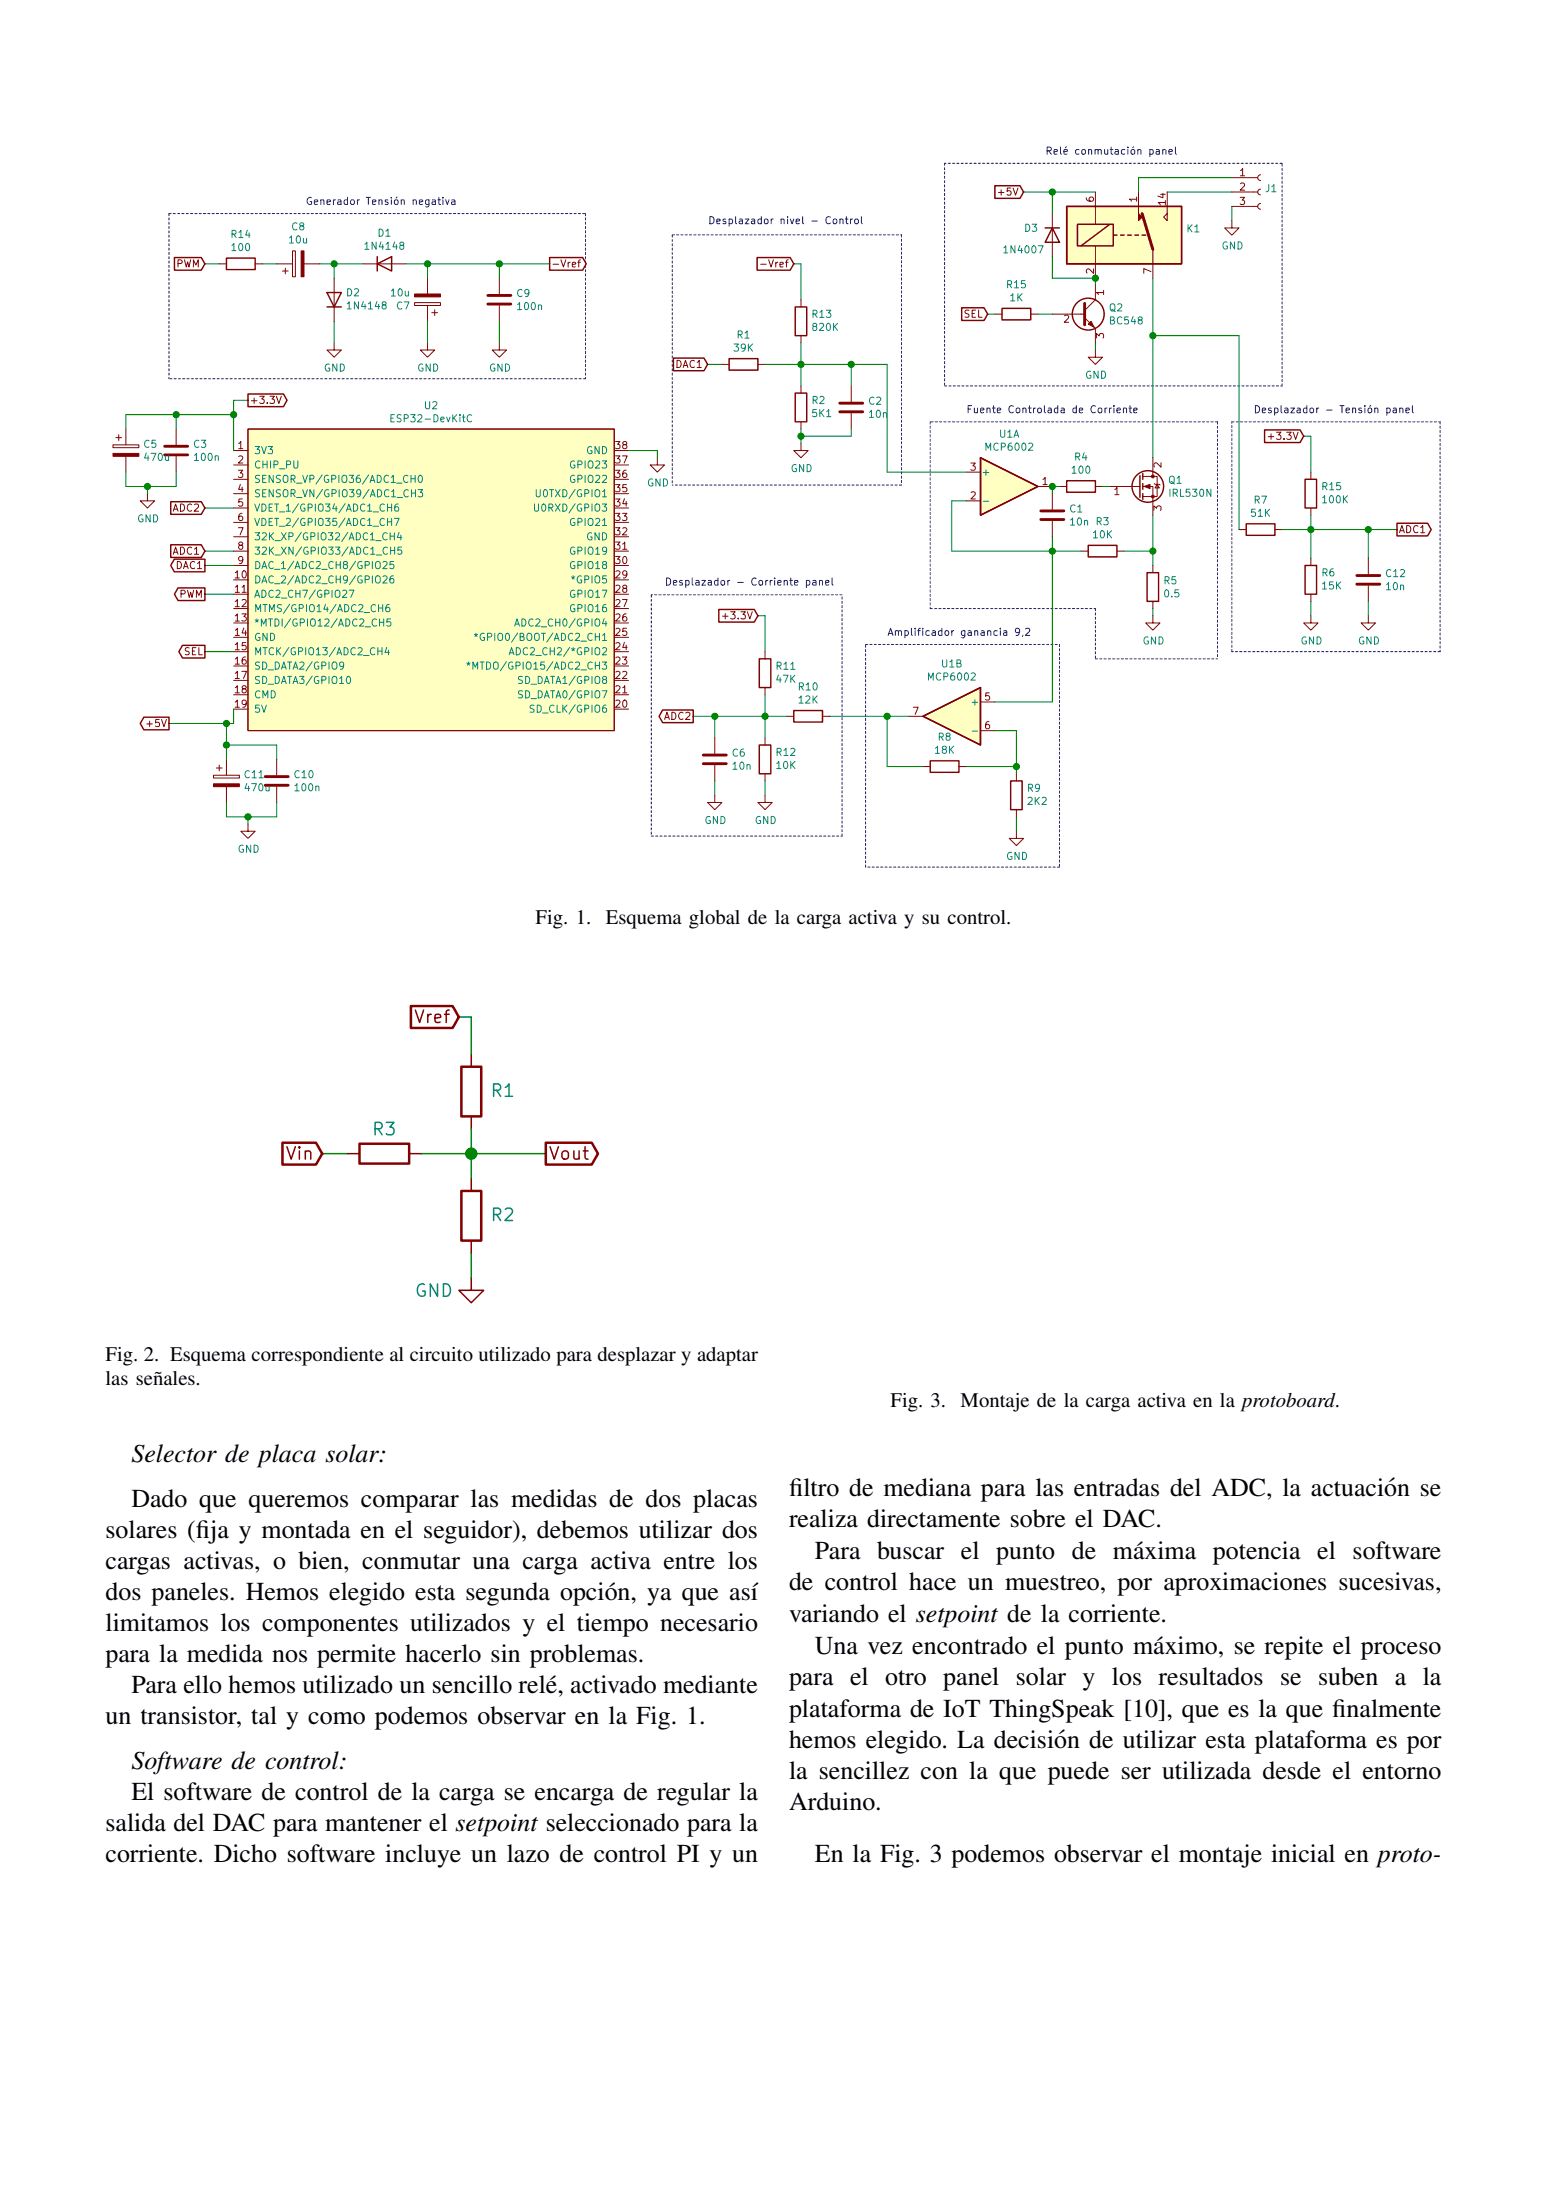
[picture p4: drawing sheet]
<svg xmlns="http://www.w3.org/2000/svg" width="210mm" height="297mm" viewBox="0 0 210 297" stroke-linecap="round" stroke-linejoin="round" font-family="sans-serif">
<defs><g id="words">
<g font-size="3.5">
<text x="17.8" y="198.4">Selector de placa solar:</text>
<text x="107.1" y="203">f</text>
<text x="107.1" y="203">iltro de mediana para las entradas del ADC, la actuacion se</text>
<text x="188.2" y="203">´</text>
<text x="14.3" y="208.8">solares (f</text>
<text x="17.8" y="204.5">Dado que queremos comparar las medidas de dos placas</text>
<text x="26.6" y="208.8">ija y montada en el seguidor), debemos utilizar dos</text>
<text x="107.1" y="207.2">realiza directamente sobre el DAC.</text>
<text x="14.3" y="213">cargas activas, o bien, conmutar una carga activa entre los</text>
<text x="107.1" y="215.9">de control hace un muestreo, por aproximaciones sucesivas,</text>
<text x="110.6" y="211.7">Para buscar el punto de maxima potencia el software</text>
<text x="154" y="211.7">´</text>
<text x="14.3" y="221.4">limitamos los componentes utilizados y el tiempo necesario</text>
<text x="14.3" y="217.2">dos paneles. Hemos elegido esta segunda opcion, ya que as´ı</text>
<text x="82.4" y="217.2">´</text>
<text x="107.1" y="220.1">variando el setpoint de la corriente.</text>
<text x="14.3" y="225.6">para la medida nos permite hacerlo sin problemas.</text>
<text x="110.6" y="224.6">Una vez encontrado el punto maximo, se repite el proceso</text>
<text x="156.7" y="224.5">´</text>
<text x="17.8" y="229.8">Para ello hemos utilizado un sencillo rele, activado mediante</text>
<text x="74.3" y="229.8">´</text>
<text x="107.1" y="228.8">para el otro panel solar y los resultados se suben a la</text>
<text x="107.1" y="233">plataforma de IoT ThingSpeak [10], que es la que f</text>
<text x="180.8" y="233">inalmente</text>
<text x="14.3" y="234">un transistor, tal y como podemos observar en la Fig. 1.</text>
<text x="107.1" y="237.2">hemos elegido. La decision de utilizar esta plataforma es por</text>
<text x="143.4" y="237.2">´</text>
<text x="17.8" y="240.1">Software de control:</text>
<text x="17.8" y="244.3">El software de control de la carga se encarga de regular la</text>
<text x="107.1" y="241.4">la sencillez con la que puede ser utilizada desde el entorno</text>
<text x="107.1" y="245.7">Arduino.</text>
<text x="14.3" y="248.5">salida del DAC para mantener el setpoint seleccionado para la</text>
<text x="14.3" y="252.7">corriente. Dicho software incluye un lazo de control PI y un</text>
<text x="110.6" y="252.7">En la Fig. 3 podemos observar el montaje inicial en proto-</text>
</g>
<g font-size="2.8">
<text x="72.7" y="125.4">Fig. 1.</text>
<text x="82.2" y="125.4">Esquema global de la carga activa y su control.</text>
<text x="14.3" y="184.8">Fig. 2. Esquema correspondiente al circuito utilizado para desplazar y adaptar</text>
<text x="14.3" y="188">las senales.</text>
<text x="21" y="188">˜</text>
<text x="120.9" y="191">Fig. 3.</text>
<text x="130.4" y="191">Montaje de la carga activa en la protoboard.</text>
</g>
<g font-size="2.3" fill="#0000c2">
<text x="106.5" y="31.5">36</text>
<text x="106.5" y="78.7">22</text>
</g>
<g font-size="2.3" fill="#008400">
<text x="21.5" y="36">SENSOR_VN/GPIO39/ADC1_CH3</text>
<text x="106.5" y="58.5">28</text>
</g>
<g font-size="2.3" fill="#008484">
<text x="176.3" y="87.1">7</text>
<text x="66.8" y="148.9">R1</text>
<text x="50.7" y="154.1">R3</text>
<text x="66.8" y="165.8">R2</text>
<text x="56.3" y="176.1">GND</text>
</g>
<g font-size="2.3" fill="#840000">
<text x="56.7" y="138.9">Vref</text>
<text x="39.1" y="157.4">Vin</text>
<text x="74.4" y="157.4">Vout</text>
</g>
<g font-size="1.4" fill="#0000c2">
<text x="141.9" y="21">Relé conmutación panel</text>
<text x="41.5" y="27.8">Generador Tensión negativa</text>
<text x="96.1" y="30.4">Desplazador nivel - Control</text>
<text x="131.1" y="56.1">Fuente Controlada de Corriente</text>
<text x="170.1" y="56.1">Desplazador - Tensión panel</text>
<text x="90.2" y="79.5">Desplazador - Corriente panel</text>
<text x="120.4" y="86.3">Amplificador ganancia 9,2</text>
</g>
<g font-size="1.4" fill="#840000">
<text x="168.3" y="23.9">1</text>
<text x="135.9" y="26.6">+5V</text>
<text x="148.5" y="27.4" transform="rotate(-90 148.5 27.4)">6</text>
<text x="154.4" y="27.4" transform="rotate(-90 154.4 27.4)">1</text>
<text x="158.3" y="27.8" transform="rotate(-90 158.3 27.8)">14</text>
<text x="168.3" y="25.9">2</text>
<text x="168.3" y="27.8">3</text>
<text x="23.9" y="36.3">PWM</text>
<text x="74.8" y="36.3">-Vref</text>
<text x="104" y="36.3">-Vref</text>
<text x="148.5" y="37.2" transform="rotate(-90 148.5 37.2)">2</text>
<text x="149.9" y="40.1" transform="rotate(-90 149.9 40.1)">1</text>
<text x="156.3" y="37.2" transform="rotate(-90 156.3 37.2)">7</text>
<text x="130.8" y="43.1">SEL</text>
<text x="144.4" y="43.8">2</text>
<text x="149.9" y="45.9" transform="rotate(-90 149.9 45.9)">3</text>
<text x="91.7" y="49.9">DAC1</text>
<text x="33.9" y="54.8">+3.3V</text>
<text x="172.8" y="59.7">+3.3V</text>
<text x="32.3" y="61">1</text>
<text x="32.3" y="62.9">2</text>
<text x="32.3" y="64.9">3</text>
<text x="83.6" y="64.9">36</text>
<text x="83.6" y="62.9">37</text>
<text x="83.6" y="61">38</text>
<text x="131.8" y="63.9">3</text>
<text x="141.5" y="65.8">1</text>
<text x="157.7" y="63.5" transform="rotate(-90 157.7 63.5)">2</text>
<text x="23.5" y="69.4">ADC2</text>
<text x="32.3" y="66.8">4</text>
<text x="32.3" y="68.8">5</text>
<text x="32.3" y="70.7">6</text>
<text x="83.6" y="70.7">33</text>
<text x="83.6" y="68.8">34</text>
<text x="83.6" y="66.8">35</text>
<text x="131.8" y="67.8">2</text>
<text x="151.3" y="67.2">1</text>
<text x="157.7" y="69.3" transform="rotate(-90 157.7 69.3)">3</text>
<text x="23.5" y="75.3">ADC1</text>
<text x="23.9" y="77.2">DAC1</text>
<text x="32.3" y="72.7">7</text>
<text x="32.3" y="74.6">8</text>
<text x="32.3" y="76.6">9</text>
<text x="83.6" y="76.6">30</text>
<text x="83.6" y="74.6">31</text>
<text x="83.6" y="72.7">32</text>
<text x="189.8" y="72.4">ADC1</text>
<text x="24.3" y="81.1">PWM</text>
<text x="31.9" y="78.5">10</text>
<text x="31.9" y="80.5">11</text>
<text x="31.9" y="82.4">12</text>
<text x="83.6" y="82.4">27</text>
<text x="83.6" y="80.5">28</text>
<text x="83.6" y="78.5">29</text>
<text x="25" y="88.9">SEL</text>
<text x="31.9" y="86.3">14</text>
<text x="31.9" y="84.4">13</text>
<text x="31.9" y="88.3">15</text>
<text x="83.6" y="88.3">24</text>
<text x="83.6" y="86.3">25</text>
<text x="83.6" y="84.4">26</text>
<text x="98.7" y="84.1">+3.3V</text>
<text x="31.9" y="90.2">16</text>
<text x="31.9" y="92.2">17</text>
<text x="31.9" y="94.1">18</text>
<text x="83.6" y="94.1">21</text>
<text x="83.6" y="92.2">22</text>
<text x="83.6" y="90.2">23</text>
<text x="133.7" y="95.1">5</text>
<text x="20.3" y="98.7">+5V</text>
<text x="31.9" y="96.1">19</text>
<text x="83.6" y="96.1">20</text>
<text x="90.2" y="97.7">ADC2</text>
<text x="124" y="97">7</text>
<text x="133.7" y="99">6</text>
</g>
<g font-size="1.4" fill="#008484">
<text x="171.8" y="26.1">J1</text>
<text x="31.4" y="32.3">R14</text>
<text x="31.6" y="34.1">100</text>
<text x="39.3" y="33">10u</text>
<text x="39.6" y="31.3">C8</text>
<text x="49.8" y="33.9">1N4148</text>
<text x="51.3" y="32.1">D1</text>
<text x="136.5" y="34.4">1N4007</text>
<text x="139.1" y="31.5">D3</text>
<text x="161.1" y="31.5">K1</text>
<text x="165.8" y="33.9">GND</text>
<text x="47.1" y="40.2">D2</text>
<text x="47.4" y="42">1N4148</text>
<text x="53.1" y="40.2">10u</text>
<text x="70.2" y="40.3">C9</text>
<text x="136.7" y="39.1">R15</text>
<text x="137.1" y="40.9">1K</text>
<text x="53.9" y="42">C7</text>
<text x="70.4" y="42.1">100n</text>
<text x="99.7" y="47.7">39K</text>
<text x="100.1" y="46">R1</text>
<text x="110.3" y="43.1">R13</text>
<text x="110.4" y="44.9">820K</text>
<text x="150.6" y="42.3">Q2</text>
<text x="150.8" y="44">BC548</text>
<text x="44" y="50.4">GND</text>
<text x="56.6" y="50.4">GND</text>
<text x="66.4" y="50.4">GND</text>
<text x="147.3" y="51.4">GND</text>
<text x="53.6" y="57.3">ESP32-DevKitC</text>
<text x="57.7" y="55.5">U2</text>
<text x="110.2" y="54.8">R2</text>
<text x="110.3" y="56.6">5K1</text>
<text x="117.9" y="54.9">C2</text>
<text x="118" y="56.7">10n</text>
<text x="135.7" y="59.4">U1A</text>
<text x="19.5" y="60.8">C5</text>
<text x="19.7" y="62.6">470u</text>
<text x="26.3" y="60.8">C3</text>
<text x="26.5" y="62.6">100n</text>
<text x="34.4" y="61.6">3V3</text>
<text x="34.4" y="63.6">CHIP_PU</text>
<text x="34.4" y="65.5">SENSOR_VP/GPIO36/ADC1_CH0</text>
<text x="77.7" y="65.5">GPIO22</text>
<text x="77.7" y="63.6">GPIO23</text>
<text x="79.6" y="61.6">GND</text>
<text x="107.3" y="64.1">GND</text>
<text x="133.2" y="64.6">+</text>
<text x="134" y="61.2">MCP6002</text>
<text x="145.6" y="64.3">100</text>
<text x="145.9" y="62.5">R4</text>
<text x="158.7" y="65.7">Q1</text>
<text x="18.6" y="70.9">GND</text>
<text x="34.4" y="67.5">SENSOR_VN/GPIO39/ADC1_CH3</text>
<text x="34.4" y="69.4">VDET_1/GPIO34/ADC1_CH6</text>
<text x="34.4" y="71.4">VDET_2/GPIO35/ADC1_CH7</text>
<text x="73.5" y="69.4">U0RXD/GPIO3</text>
<text x="73.6" y="67.5">U0TXD/GPIO1</text>
<text x="77.7" y="71.4">GPIO21</text>
<text x="87.8" y="66">GND</text>
<text x="145.2" y="69.6">C1</text>
<text x="145.3" y="71.3">10n</text>
<text x="148.8" y="71.3">R3</text>
<text x="158.9" y="67.4">IRL530N</text>
<text x="169.9" y="70.1">51K</text>
<text x="170.3" y="68.4">R7</text>
<text x="179.5" y="66.5">R15</text>
<text x="179.6" y="68.3">100K</text>
<text x="34.4" y="73.3">32K_XP/GPIO32/ADC1_CH4</text>
<text x="34.4" y="75.3">32K_XN/GPIO33/ADC1_CH5</text>
<text x="34.4" y="77.2">DAC_1/ADC2_CH8/GPIO25</text>
<text x="77.7" y="77.2">GPIO18</text>
<text x="77.7" y="75.3">GPIO19</text>
<text x="79.6" y="73.3">GND</text>
<text x="148.4" y="73.1">10K</text>
<text x="34.4" y="79.2">DAC_2/ADC2_CH9/GPIO26</text>
<text x="34.4" y="81.1">ADC2_CH7/GPIO27</text>
<text x="34.4" y="83.1">MTMS/GPIO14/ADC2_CH6</text>
<text x="77.7" y="83.1">GPIO16</text>
<text x="77.7" y="81.1">GPIO17</text>
<text x="77.9" y="79.2">*GPIO5</text>
<text x="158" y="79.3">R5</text>
<text x="158.1" y="81.1">0.5</text>
<text x="179.5" y="78.2">R6</text>
<text x="179.5" y="80">15K</text>
<text x="188.2" y="78.3">C12</text>
<text x="188.2" y="80.1">10n</text>
<text x="34.4" y="87">GND</text>
<text x="34.4" y="85">*MTDI/GPIO12/ADC2_CH5</text>
<text x="34.4" y="88.9">MTCK/GPIO13/ADC2_CH4</text>
<text x="66.1" y="87">*GPIO0/BOOT/ADC2_CH1</text>
<text x="70.4" y="88.9">ADC2_CH2/*GPIO2</text>
<text x="70.9" y="85">ADC2_CH0/GPIO4</text>
<text x="155.1" y="87.5">GND</text>
<text x="184.3" y="87.5">GND</text>
<text x="34.4" y="90.9">SD_DATA2/GPIO9</text>
<text x="34.4" y="92.8">SD_DATA3/GPIO10</text>
<text x="34.4" y="94.8">CMD</text>
<text x="65.2" y="90.9">*MTDO/GPIO15/ADC2_CH3</text>
<text x="70.9" y="94.8">SD_DATA0/GPIO7</text>
<text x="70.9" y="92.8">SD_DATA1/GPIO8</text>
<text x="105.4" y="90.9">R11</text>
<text x="105.4" y="92.7">47K</text>
<text x="108.5" y="93.7">R10</text>
<text x="108.5" y="95.5">12K</text>
<text x="126.2" y="92.4">MCP6002</text>
<text x="127.9" y="90.6">U1B</text>
<text x="132.2" y="95.8">+</text>
<text x="34.4" y="96.7">5V</text>
<text x="72.6" y="96.7">SD_CLK/GPIO6</text>
<text x="127.4" y="100.5">R8</text>
<text x="33.3" y="105.6">C11</text>
<text x="33.4" y="107.4">470u</text>
<text x="40" y="105.6">C10</text>
<text x="40.2" y="107.4">100n</text>
<text x="99.4" y="102.7">C6</text>
<text x="99.5" y="104.5">10n</text>
<text x="105.4" y="102.6">R12</text>
<text x="105.4" y="104.4">10K</text>
<text x="127" y="102.3">18K</text>
<text x="139.5" y="107.5">R9</text>
<text x="95.6" y="111.9">GND</text>
<text x="102.4" y="111.9">GND</text>
<text x="139.6" y="109.3">2K2</text>
<text x="32.3" y="115.8">GND</text>
<text x="136.6" y="116.7">GND</text>
</g>
</g></defs>
<g fill="none" stroke="#840000" stroke-width=".39">
<path d="M155 29l1.5 4.9M66.2 41.3h3.1M66.2 40.1h3.1M114 55.9h3.1M114 54.7h3.1M147.2 41.2v2.9M22.4 61.7h3.1M22.4 60.6h3.1M141.3 70.5h3.1M141.3 69.3h3.1M184.2 79.3h3.1M184.2 78.1h3.1"/>
<path d="M36 106.6h3.1M36 105.4h3.1M95.5 103.7h3.1M95.5 102.5h3.1"/>
</g>
<g fill="none" stroke="#840000" stroke-width=".14">
<path d="M38.7 36.4v.8M39.7 34.1h.4v3.5h-.4zM45.4 37.8v5.8M58 37.8v2.1M67.8 37.8v2.1M78.4 35.6h.4M78.8 35.3l-.2 .1v.8M103.3 35.9h.7M142.8 29v5.8M148.7 26.1v4.4M148.7 33.4v4.4M148.7 38.7v2l-1.5 1.5"/>
<path d="M154.5 26.1v1.9M156.5 33.9v3.9M158.4 28v2l-.4-.5 .4-.5M167.2 30v.9h1l-1 1-1-1h1M167.2 28h3.5M167.2 26.1h3.5M167.2 24.1h3.5M171.1 27.6l-.2 .1-.2 .3 .1 .2 .3 .2M171.1 25.7l-.2 .1-.2 .2 .1 .3 .3 .2M171.1 23.7l-.2 .1-.2 .3 .1 .2 .3 .2M15.7 59.4h.8M16.1 59v.8"/>
<path d="M17.1 58.2v2.2M23.9 58.2v2.2M33.7 58.2h49.7v41h-49.7zM37.5 53.8l.4 1 .3-1M45.4 46.5v1h.9l-.9 1-1-1h1M56.3 41.1h3.5v.4h-3.5zM58 46.5v1h1l-1 1-.9-1h.9M58 41.5v2.1M58.6 42.4h.8M59 42.1v.7M67.8 46.5v1h1l-1 1-1-1h1M67.8 41.5v2.1"/>
<path d="M98 49.5h1M102.9 49.5h1M108.7 40.7v1M108.7 45.6v.9M108.7 52.4v1M115.6 52.4v2.1M115.6 56.1v2.1M135 42.6h1M139.9 42.6h1M142.8 42.6h4.4M147.2 43.1l1.5 1.5v1.9M148.7 47.5v1h1l-1 1-1-1h1"/>
<path d="M172.2 59.3h.7M15.3 60.4h3.5v.4h-3.5zM17.1 61.9v2.2M20 67v1h1l-1 1-1-1h1M23.9 61.9v2.2M31.7 74.8h2M31.7 61.2h2M31.7 63.1h2M31.7 65.1h2M31.7 67h2M31.7 69h2M31.7 70.9h2"/>
<path d="M31.7 72.9h2M31.7 76.8h2M89.2 62.1v1h1l-1 1-.9-1h.9M108.7 60.2v1h1l-1 .9-.9-.9h.9M131.1 68h2M131.1 64.1h2M140.9 66h1.9M142.8 67v2.2M142.8 70.7v2.2M143.8 66h1M146.7 74.8h1M148.7 66h1"/>
<path d="M150.6 66h4.1M151.6 74.8h1M155.1 66h1.4v3.9M155.1 64.7h2v2.7h-2M156.5 62.1v2.6M156.5 76.8v.9M156.7 65.6l.1 .1h.6l.1 .1M157.1 65.7l.3 .5h-.6zM168.2 71.9h1M173.1 71.9h.9M177.9 64.1v1M177.9 69v.9"/>
<path d="M177.9 75.8v1M185.7 75.8v2.1M185.7 79.5v2.1M98.1 83.6h.7M103.9 88.5v.9M103.9 93.3v1M106.8 97.2h1M111.7 97.2h.9M123.4 97.2h1.9M133.1 95.3h1.9M133.1 99.2h1.9M156.5 83.6v1h1l-1 .9-1-.9h1"/>
<path d="M156.5 81.6v1M177.9 83.6v1h1l-1 .9-.9-.9h.9M177.9 80.7v.9M185.7 83.6v1h1l-1 .9-.9-.9h.9M29 105.2h3.5v.4h-3.5zM29.4 104.2h.8M29.8 103.9v.7M30.7 103.1v2.1M30.7 106.8v2.1M33.7 111.9v.9h.9l-.9 1-1-1h1M37.6 103.1v2.1M37.6 106.8v2.1"/>
<path d="M97 108v.9h1l-1 1-.9-1h.9M97 100.2v2.1M97 103.9v2.1M103.9 108v.9h.9l-.9 1-1-1h1M103.9 100.2v.9M103.9 105v1M125.3 104.1h1M130.2 104.1h.9M138 112.8v1h.9l-.9 1-1-1h1M138 105v1M138 109.9v1"/>
</g>
<g fill="none" stroke="#840000" stroke-width=".19">
<path d="M23.7 35h3.6l.5 .8-.5 .9h-3.6zM30.7 35h3.9v1.6h-3.9zM44.4 39.7h1.9l-.9 2zM74.6 35h4.5l.5 .8-.5 .9h-4.5zM102.8 35h4.5l.5 .8-.5 .9h-4.5zM135 25.2h3.5l.4 .9-.4 .8h-3.5zM141.9 30.9h1.9M142.8 30.9l1 2h-1.9zM144.8 28h15.6v7.8h-15.6zM146.3 30.5h4.8v2.9h-4.8zM150.6 30.5l-3.9 2.9M151.1 31.9h.5"/>
<path d="M152.1 31.9h.5M153.1 31.9h.5M154.1 31.9h.4M155 31.9h.5M33.7 53.5h4.8l.5 .8-.5 .9h-4.8zM44.4 41.7h1.9M91.4 48.6h4.2l.5 .9-.5 .8h-4.2zM99 48.7h3.9v1.5h-3.9zM107.9 53.4h1.6v3.9h-1.6zM107.9 41.7h1.6v3.9h-1.6zM130.5 41.8h3.1l.5 .8-.5 .9h-3.1zM136 41.9h3.9v1.5h-3.9z"/>
<path d="M171.7 58.4h4.8l.5 .8-.5 .9h-4.8zM23.2 68.1h4.1l.5 .9-.5 .8h-4.1zM23.2 74h4.1l.5 .8-.5 .9h-4.1zM23.7 75.9h4.1v1.7h-4.1l-.5-.8zM24.2 79.8h3.6v1.7h-3.6l-.5-.8zM133.1 62.1l7.8 3.9-7.8 3.9zM144.8 65.3h3.9v1.5h-3.9zM147.7 74h3.9v1.6h-3.9zM154.7 64.6v2.9M155.1 64.3v.8M155.1 65.6v.8M155.1 67v.8"/>
<path d="M155.7 77.7h1.6v3.9h-1.6zM169.2 71.1h3.9v1.6h-3.9zM177.2 76.8h1.5v3.9h-1.5zM177.2 65.1h1.5v3.9h-1.5zM189.6 71h4.2l.5 .9-.5 .8h-4.2zM19.5 97.3h3.4v1.8h-3.4l-.5-.9zM24.8 87.6h3v1.7h-3l-.5-.8zM90 96.4h4.1v1.7h-4.1l-.5-.9zM97.6 82.7h4.8l.5 .9-.5 .8h-4.8zM103.1 89.4h1.5v3.9h-1.5zM107.8 96.5h3.9v1.5h-3.9zM125.3 97.2l7.8-3.9v7.8z"/>
<path d="M103.1 101.1h1.5v3.9h-1.5zM126.3 103.3h3.9v1.5h-3.9zM137.2 106h1.6v3.9h-1.6z"/>
<circle cx="147.7" cy="42.6" r="2.16"/>
<circle cx="155.8" cy="66" r="2.14"/>
</g>
<g fill="#ffffc2" stroke="#ffffc2" stroke-width=".14">
<path d="M144.8 28h15.6v7.8h-15.6z"/>
<path d="M125.3 97.2l7.8-3.9v7.8z"/>
<path d="M133.1 62.1l7.8 3.9-7.8 3.9z"/>
<path d="M33.7 58.2h49.7v41h-49.7z"/>
</g>
<g fill="#840000" stroke="#840000" stroke-width=".14">
<path d="M154.5 28v1l.5 .5-.5 .5z"/>
<path d="M56.3 39.9h3.5v.4h-3.5z"/>
<path d="M29 106.4h3.5v.4h-3.5z"/>
<path d="M40.9 34.1h.4v3.5h-.4z"/>
<path d="M15.3 61.6h3.5v.3h-3.5z"/>
<path d="M155.3 66l.8-.3v.6z"/>
<path d="M147.7 44l.4-.4 .4 .8z"/>
<circle cx="156.5" cy="67.4" r=".19"/>
<circle cx="156.5" cy="64.7" r=".19"/>
</g>
<g fill="none" stroke="#008484" stroke-width=".14">
<path d="M53.1 56.8h.3M53.5 56.3h-.4v1h.4M64 56.4a.39 .39 0 0 0-.5 0 .39 .39 0 0 0-.1 .5 .36 .36 0 0 0 .2 .3 .36 .36 0 0 0 .4 0M52 78.3l.4-.1 .2 .2-.6 .7h.6M52 76.3l.4-.1 .2 .3-.6 .7h.6M52.6 68.9h.6M52.6 70.8h.6M53 72.3v1M53 72.8h.5M53 74.3v.9M53 74.7h.6M53.2 68.4v1"/>
<path d="M53.2 70.4v.9M53.4 78.2h-.3a.67 .67 0 0 0 0 .9l.3-.1v-.4l-.3-.1-.2 .2M53.4 76.2h-.4l-.1 .5 .2-.1h.3v.5l-.1 .1-.4-.1M53.5 70.4h.7l-.4 .9M53.5 72.3v1M53.6 74.3v.9M54 68.4l-.3 .1-.1 .3v.5l.2 .1 .2-.1 .1-.1-.1-.4h-.2l-.2 .2M54.2 72.3l-.3 .7h.6M54.4 72.6v.7M54.5 74.3h-.5v.4l.1-.1 .4 .1v.4l-.1 .1-.4-.1M55.8 65h.6M55.9 66.9h.5"/>
<path d="M56.4 64.5v1M56.4 66.5v.9M56.8 66.5h.6l-.3 .3 .2 .1v.5h-.4l-.1-.1M56.9 64.6l.1-.1a.52 .52 0 0 1 .3 .5 .52 .52 0 0 1-.3 .5l-.2-.4zM72.6 68.4v.8l.1 .2h.2l.2-.2v-.8M72.8 66.5v.8l.2 .1h.2l.1-.1v-.8M133.5 68h.7M46.6 90.3l-.1 .2h-.2l-.2-.2v-.3l.2-.1h.2l.1 .2a.74 .74 0 0 1-.1 .7h-.3M47.1 91.9l.2-.1a.52 .52 0 0 1 .3 .5 .52 .52 0 0 1-.3 .5l-.3-.4zM47.4 80.1h.7l-.5 1M51.3 88.4h.6M51.4 82.5h.6"/>
<path d="M51.5 84v1M51.5 84.5h.6M51.9 87.9v1M52 82.1v.9M52.1 84v1M52.5 87.9l-.2 .7h.6M52.7 88.2v.7M52.8 82.1h-.2a.62 .62 0 0 0 0 .9h.2l.1-.4-.2-.2h-.1l-.2 .2M53 84h-.4l-.1 .5 .1-.1 .4 .1v.4l-.1 .1-.4-.1M63.4 90l.2 .1 .2-.1M63.5 90.3l.1-.2 .1 .2M63.6 89.9v.2"/>
<path d="M64.2 90.8v-.9l.3 .7 .3-.7v.9M64.4 86.1l.2 .1 .2-.1M64.5 86.4l.1-.2 .2 .2M64.6 86v.2M65.7 86a.45 .45 0 0 0-.5 .5 .45 .45 0 0 0 .5 .4l.1-.4h-.2M69.1 88.9l.3-1 .4 1M69.2 88.6h.5M69.9 85l.3-1 .3 1M69.9 84.7h.5M70.9 93.8h-.3l-.2 .1 .1 .3 .3 .1 .1 .3-.2 .1h-.3M70.9 91.9l-.3-.1-.2 .1 .1 .3 .3 .2 .1 .2-.2 .2-.3-.1M72.5 95.8l-.4-.1-.1 .1v.3l.5 .2v.2l-.2 .2-.3-.1"/>
<path d="M132 99.2h.7M178.8 86.4a.49 .49 0 0 1 .5 .5 .49 .49 0 0 1-.5 .5z"/>
</g>
<g fill="none" stroke="#0000c2" stroke-width=".14" stroke-dasharray=".3 .3">
<path d="M22.9 29h56.6M22.9 29v22.4M79.5 29v22.4M91.3 31.9h31.1M91.3 31.9v33.9M122.4 31.9v33.9M128.2 22.2v30.2M174 22.2h-45.8M79.5 51.4h-56.6M126.3 57.3v25.3M128.2 52.4h45.8M165.3 57.3v32.1"/>
<path d="M165.3 57.3h-39M167.2 57.3h28.3M174 52.4v-30.2M195.5 57.3v31.2M122.4 65.8h-31.1M88.4 80.8v32.7M114.3 80.7h-25.9M117.5 87.5h26.3M126.3 82.6h22.4M143.8 87.5v30.2M148.7 89.4h16.6M148.7 82.6v6.8"/>
<path d="M167.2 88.5v-31.2M195.5 88.5h-28.3M88.4 113.5h25.9M114.3 113.5v-32.8M117.5 117.7v-30.2M143.8 117.7h-26.3"/>
</g>
<g fill="none" stroke="#008400" stroke-width=".14">
<path d="M49.3 35.8h-3.9v2M67.8 35.8v2M74.6 35.8h-16.6v2M107.8 35.8h.9v4.9M138.9 26.1h9.8M142.8 34.8v3h5.9v.9M142.8 26.1v2.9M156.5 37.8v24.3M158.4 26.1h8.8M167.2 24.1h-12.7v2M167.2 28v2M23.9 56.3v1.9"/>
<path d="M31.7 56.3h-14.6v1.9M33.7 54.3h-2v6.9M45.4 43.6v2.9M58 43.6v2.9M67.8 43.6v2.9M96.1 49.5h1.9M103.9 49.5h16.5v14.6h10.7M108.7 46.5v5.9M115.6 58.2v1h-6.9v1M115.6 49.5v2.9M134.1 42.6h.9M140.9 42.6h1.9"/>
<path d="M148.7 46.5v1M156.5 45.6h11.7v26.3M177 59.2h.9v4.9M17.1 64.1v1.9h6.8v-1.9M20 66v1M27.8 74.8h3.9M27.8 76.8h3.9M27.8 69h3.9M85.3 61.2h3.9v.9M131.1 68h-1.9v6.8h17.5M142.8 72.9v22.4h-7.8M143.8 66h-1v1"/>
<path d="M149.7 66h.9M152.6 74.8h3.9M156.5 69.9v6.9M174 71.9h15.6M177.9 69.9v5.9M185.7 71.9v3.9M27.8 88.5h3.9M27.8 80.7h3.9M30.7 98.2v4.9M31.7 96.3v1.9h-8.8M94.1 97.2h12.7M97 97.2v3"/>
<path d="M102.9 83.6h1v4.9M103.9 94.3v5.9M112.6 97.2h10.8M120.4 97.2v6.9h4.9M135 99.2h3v5.8M156.5 82.6v1M177.9 81.6v2M185.7 81.6v2M30.7 108.9v2h6.9v-2M30.7 101.1h6.9v2M33.7 110.9v1M97 106v2"/>
<path d="M103.9 106v2M131.1 104.1h6.9M138 110.9v1.9"/>
</g>
<g fill="none" stroke="#0000c2" stroke-width=".14">
<path d="M159.6 20v.8l.1 .1M59.4 27.1h.4M59.6 26.8v.8l.2 .2M60.1 26.8v.1M60.1 27.1v.7M60.5 27.1l.2 .7 .3-.7M61.3 27.2h.4l.1 .6M61.8 27.4h-.4l-.1 .1v.2h.5M105 29.7l-.2 .1-.1 .1M113.2 29.8l.2-.1 .2 .2-.1 .4-.2 .1-.2-.1zM114 29.8l.1-.1 .3 .1v.6M114 29.7v.7"/>
<path d="M114.8 29.7h.3M114.9 29.4v.8l.2 .2M115.5 29.7v.7M115.7 29.7l-.2 .2M116.1 29.8l.2-.1 .2 .2-.1 .4-.2 .1-.1-.1zM116.9 29.4v.8l.2 .2M157 20.3h.3l.1 .6M157.4 20.5l-.3 .1-.2 .1 .1 .2h.4M157.8 20.4l.2-.1h.2l.1 .6M157.8 20.3v.6M158.7 20.6l.4-.1v-.2h-.3l-.1 .1v.5h.4M150.9 55.4l-.3 .2"/>
<path d="M151.2 55.1v.1M151.2 55.4v.6M151.6 55.7l.5-.1v-.2h-.3l-.2 .1 .1 .5h.4M152.5 55.5l.2-.1h.2v.6M152.5 55.4v.6M153.2 55.4h.4M153.4 55.1v.8l.2 .1M153.9 55.7l.5-.1-.1-.2h-.3l-.1 .1v.5h.4M188.3 55.4h.2l.2 .2-.1 .4h-.3M188.3 55.4v1M189.1 55.4h.4v.6M189.5 55.6l-.3 .1-.1 .1v.2h.4"/>
<path d="M190 55.5l.1-.1h.3v.6M190 55.4v.6M190.9 55.7l.4-.1v-.2h-.3l-.1 .1v.5h.4M191.7 55.1v.8l.2 .1M109.5 78.8h.3l.1 .2-.1 .4h-.3M109.5 78.8v1M110.3 78.8h.4l.1 .6M110.8 79l-.4 .1-.1 .1v.2h.5M111.2 78.9l.2-.1h.2l.1 .6M111.2 78.8v.6M112.1 79.1l.4-.1v-.2h-.3l-.1 .1v.5h.4M113 78.5v.8l.1 .1"/>
<path d="M120.7 86h.4M136.3 85.6h.3l.1 .7M136.7 85.8l-.3 .1-.2 .1 .1 .2h.4M138.4 85.7l-.2 .2-.3-.1-.1-.1 .1-.4h.3l.1 .1a.64 .64 0 0 1-.2 .9h-.2M138.9 86.2l-.1 .2M139.2 85.4l.4-.1 .1 .1 .1 .2-.1 .1-.5 .6h.6"/>
</g>
<g fill="#008400" stroke="#008400" stroke-width=".19">
<circle cx="31.7" cy="56.3" r=".39"/>
<circle cx="142.8" cy="66" r=".39"/>
<circle cx="23.9" cy="56.3" r=".39"/>
<circle cx="138" cy="104.1" r=".39"/>
<circle cx="67.8" cy="35.8" r=".39"/>
<circle cx="177.9" cy="71.9" r=".39"/>
<circle cx="20" cy="66" r=".39"/>
<circle cx="185.7" cy="71.9" r=".39"/>
<circle cx="120.4" cy="97.2" r=".39"/>
<circle cx="33.7" cy="110.9" r=".39"/>
<circle cx="97" cy="97.2" r=".39"/>
<circle cx="142.8" cy="74.8" r=".39"/>
<circle cx="30.7" cy="101.1" r=".39"/>
<circle cx="30.7" cy="98.2" r=".39"/>
<circle cx="103.9" cy="97.2" r=".39"/>
<circle cx="108.7" cy="49.5" r=".39"/>
<circle cx="115.6" cy="49.5" r=".39"/>
<circle cx="142.8" cy="26.1" r=".39"/>
<circle cx="108.7" cy="59.2" r=".39"/>
<circle cx="156.5" cy="74.8" r=".39"/>
<circle cx="148.7" cy="37.8" r=".39"/>
<circle cx="156.5" cy="45.6" r=".39"/>
</g>
<path d="M55.8 136.6h5.6l.9 1.4-.9 1.5h-5.6zM38.3 155.1h4.6l.8 1.5-.8 1.5h-4.6zM48.8 155.2h6.7v2.7h-6.7zM62.6 144.8h2.7v6.7h-2.7zM74.1 155.1h6.2l.9 1.5-.9 1.5h-6.2zM62.6 161.7h2.7v6.7h-2.7z" fill="none" stroke="#840000" stroke-width=".34"/>
<path d="M47.1 156.6h1.7M55.5 156.6h1.7M64 143.1v1.7M64 151.5v1.7M64 160v1.7M64 173.5v1.6h1.7l-1.7 1.7-1.7-1.7h1.7M64 168.4v1.7" fill="none" stroke="#840000" stroke-width=".2"/>
<path d="M62.3 138h1.7v5.1M43.7 156.6h3.4M57.2 156.6h16.9M64 153.2v6.8M64 170.1v3.4" fill="none" stroke="#008400" stroke-width=".2"/>
<circle cx="64" cy="156.6" r=".67" fill="#008400" stroke="#008400" stroke-width=".34"/>
<use href="#words"/>
</svg>
